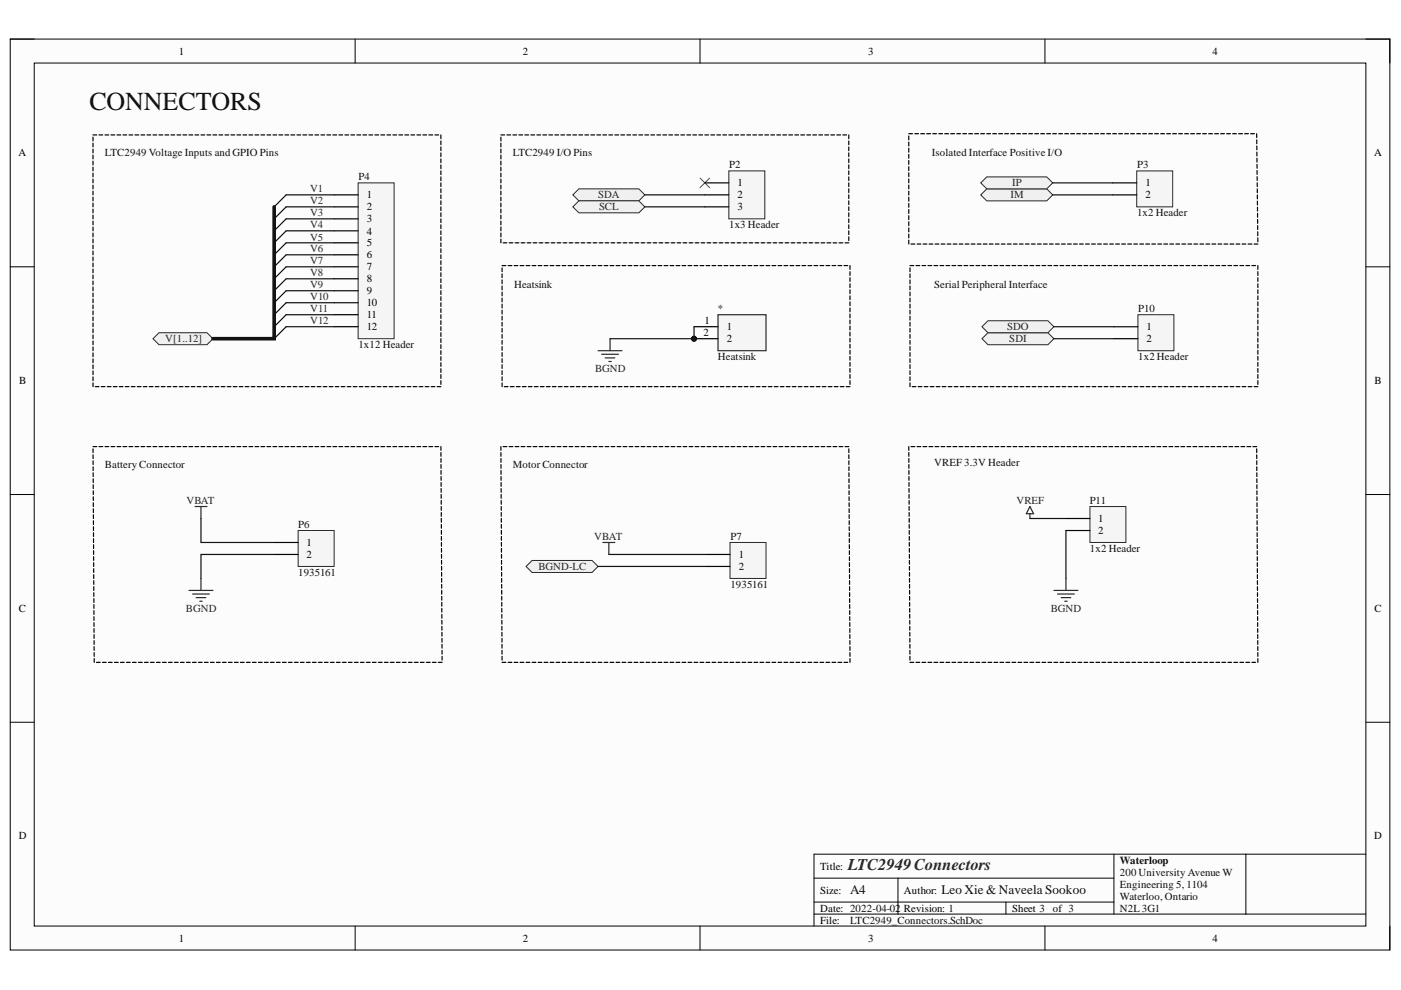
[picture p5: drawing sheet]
<svg xmlns="http://www.w3.org/2000/svg" width="297mm" height="210mm" viewBox="0 0 297 210" stroke-linecap="round" stroke-linejoin="round" font-family="sans-serif">
<defs><g id="words">
<text font-size="5.5" fill="#0e0e0e" x="19" y="23.3">CONNECTORS</text>
<text font-size="3.5" fill="#262626" x="179.7" y="184.4">LTC2949 Connectors</text>
<g font-size="2.8" fill="#0e0e0e">
<text x="180.2" y="189.7">A4</text>
<text x="199.6" y="189.7">Leo Xie &amp; Naveela Sookoo</text>
</g>
<g font-size="2.3">
<text x="37.9" y="11.6">1</text>
<text x="110.8" y="11.6">2</text>
<text x="184" y="11.6">3</text>
<text x="257.1" y="11.6">4</text>
<text x="3.9" y="33.2">A</text>
<text x="291.3" y="33.2">A</text>
<text x="156.4" y="39.5">1</text>
<text x="242.8" y="39.5">1</text>
<text x="77.8" y="42">1</text>
<text x="77.8" y="44.6">2</text>
<text x="77.8" y="47.1">3</text>
<text x="156.4" y="42">2</text>
<text x="156.4" y="44.6">3</text>
<text x="242.8" y="42">2</text>
<text x="77.8" y="49.7">4</text>
<text x="77.8" y="52.3">5</text>
<text x="77.8" y="54.8">6</text>
<text x="77.8" y="57.3">7</text>
<text x="77.8" y="59.9">8</text>
<text x="77.8" y="62.4">9</text>
<text x="77.8" y="64.9">10</text>
<text x="77.8" y="67.5">11</text>
<text x="77.8" y="70">12</text>
<text x="149.2" y="71.3">2</text>
<text x="149.3" y="68.7">1</text>
<text x="154.1" y="70">1</text>
<text x="243.1" y="70">1</text>
<text x="154.1" y="72.6">2</text>
<text x="243.1" y="72.6">2</text>
<text x="4.1" y="81.4">B</text>
<text x="291.4" y="81.4">B</text>
<text x="232.9" y="110.7">1</text>
<text x="232.9" y="113.2">2</text>
<text x="65" y="115.8">1</text>
<text x="65" y="118.3">2</text>
<text x="156.6" y="118.3">1</text>
<text x="156.6" y="120.8">2</text>
<text x="4" y="129.7">C</text>
<text x="291.4" y="129.7">C</text>
<text x="4" y="178">D</text>
<text x="291.3" y="178">D</text>
<text x="173.9" y="184.4">Title:</text>
<text x="173.9" y="189.5">Size:</text>
<text x="191.7" y="189.5">Author:</text>
<text x="173.9" y="193.3">Date: 2022-04-02</text>
<text x="173.9" y="195.8">File:</text>
<text x="191.7" y="193.3">Revision: 1</text>
<text x="214.6" y="193.3">Sheet 3</text>
<text x="223.2" y="193.3">of 3</text>
<text x="37.9" y="199.6">1</text>
<text x="110.8" y="199.6">2</text>
<text x="184" y="199.6">3</text>
<text x="257.1" y="199.6">4</text>
</g>
<g font-size="2.3" fill="#0e0e0e">
<text x="22.3" y="33.2">LTC2949 Voltage Inputs and GPIO Pins</text>
<text x="108.7" y="33.2">LTC2949 I/O Pins</text>
<text x="154.6" y="35.7">P2</text>
<text x="197.6" y="33.2">Isolated Interface Positive I/O</text>
<text x="241.1" y="35.7">P3</text>
<text x="76" y="38.2">P4</text>
<text x="241.1" y="45.8">1x2 Header</text>
<text x="154.6" y="48.4">1x3 Header</text>
<text x="109" y="61.1">Heatsink</text>
<text x="198.1" y="61.1">Serial Peripheral Interface</text>
<text x="152.2" y="66.2">*</text>
<text x="241.3" y="66.2">P10</text>
<text x="76" y="73.8">1x12 Header</text>
<text x="152.2" y="76.4">Heatsink</text>
<text x="241.3" y="76.4">1x2 Header</text>
<text x="22.3" y="99.3">Battery Connector</text>
<text x="108.7" y="99.3">Motor Connector</text>
<text x="198.1" y="98.8">VREF 3.3V Header</text>
<text x="231.1" y="106.9">P11</text>
<text x="63.2" y="112">P6</text>
<text x="154.8" y="114.5">P7</text>
<text x="231.1" y="117">1x2 Header</text>
<text x="63.2" y="122.1">1935161</text>
<text x="154.8" y="124.6">1935161</text>
<text x="237.4" y="183.1">Waterloop</text>
<text x="237.4" y="185.7">200 University Avenue W</text>
<text x="237.4" y="188.2">Engineering 5, 1104</text>
<text x="237.4" y="190.8">Waterloo, Ontario</text>
<text x="180.2" y="195.8">LTC2949_Connectors.SchDoc</text>
<text x="237.4" y="193.3">N2L3G1</text>
</g>
<g font-size="2.3" fill="#262626">
<text x="65.7" y="40.8">V1</text>
<text x="214.6" y="39.5">IP</text>
<text x="65.7" y="43.3">V2</text>
<text x="65.7" y="45.8">V3</text>
<text x="126.8" y="42">SDA</text>
<text x="127" y="44.6">SCL</text>
<text x="214.2" y="42">IM</text>
<text x="65.7" y="48.4">V4</text>
<text x="65.7" y="51">V5</text>
<text x="65.7" y="53.5">V6</text>
<text x="65.7" y="56.1">V7</text>
<text x="65.7" y="58.6">V8</text>
<text x="65.7" y="61.1">V9</text>
<text x="65.7" y="63.7">V10</text>
<text x="65.7" y="66.2">V11</text>
<text x="65.7" y="68.7">V12</text>
<text x="213.6" y="70">SDO</text>
<text x="35" y="72.6">V[1..12]</text>
<text x="214" y="72.6">SDI</text>
<text x="126.2" y="78.9">BGND</text>
<text x="39.5" y="106.9">VBAT</text>
<text x="215.5" y="106.9">VREF</text>
<text x="126" y="114.5">VBAT</text>
<text x="114.1" y="120.8">BGND-LC</text>
<text x="39.4" y="129.7">BGND</text>
<text x="222.8" y="129.7">BGND</text>
</g>
</g></defs>
<path d="M2.2 8.3h292.5v193.1h-292.5z" fill-rule="evenodd" fill="#fcfcfc"/>
<path d="M2.2 8.3h292.5v193.1h-292.5z" fill="none" stroke="#000" stroke-width=".21"/>
<path d="M7.3 13.4h282.3v182.9h-282.3z" fill-rule="evenodd" fill="#fcfcfc"/>
<g fill="none" stroke="#000" stroke-width=".21">
<path d="M2.2 8.3h5.1M7.3 13.4h282.3v182.9h-282.3zM75.3 8.3v5.1M148.4 8.3v5.1M221.5 8.3v5.1M289.6 8.3h5.1v5.1M2.2 56.6h5.1M289.6 56.6h5.1M2.2 104.9h5.1M289.6 104.9h5.1M2.2 153.1h5.1M289.6 153.1h5.1"/>
<path d="M75.3 196.3v5.1M148.4 196.3v5.1M172.6 186.2h63.6M172.6 193.8h117M172.6 191.3h63.6M190.4 186.2v7.6M213.3 191.3v2.5M221.5 196.3v5.1M236.2 181.1v12.7M264.2 181.1v12.7M289.6 181.1h-117v15.2M294.7 196.3v5.1"/>
</g>
<g fill="none" stroke="#000" stroke-width=".25">
<path d="M19.7 28.6h.8M19.7 29.1v.8M19.7 30.4v.7M19.7 31.6v.8M19.7 32.9v.8M19.7 34.2v.8M19.7 35.4v.8M19.7 36.7v.8M19.7 38v.8M19.7 39.3v.7M21 28.6h.8M22.3 28.6h.8"/>
<path d="M23.5 28.6h.8M24.8 28.6h.8M26.1 28.6h.8M27.4 28.6h.7M28.6 28.6h.8M29.9 28.6h.8M31.2 28.6h.8M32.4 28.6h.8M33.7 28.6h.8M35 28.6h.8M36.3 28.6h.7M37.5 28.6h.8"/>
<path d="M38.8 28.6h.8M40.1 28.6h.8M41.3 28.6h.8M42.6 28.6h.8M43.9 28.6h.8M45.2 28.6h.8M46.4 28.6h.8M47.7 28.6h.8M49 28.6h.8M50.2 28.6h.8M51.5 28.6h.8M52.8 28.6h.8"/>
<path d="M54.1 28.6h.8M55.3 28.6h.8M56.6 28.6h.8M57.9 28.6h.8M59.1 28.6h.8M60.4 28.6h.8M61.7 28.6h.8M63 28.6h.8M64.2 28.6h.8M65.5 28.6h.8M66.8 28.6h.8M68 28.6h.8"/>
<path d="M69.3 28.6h.8M70.6 28.6h.8M71.9 28.6h.8M73.1 28.6h.8M74.4 28.6h.8M75.7 28.6h.8M76.9 28.6h.8M78.2 28.6h.8M79.5 28.6h.8M80.8 28.6h.8M82 28.6h.8M83.3 28.6h.8"/>
<path d="M84.6 28.6h.8M85.8 28.6h.8M87.1 28.6h.8M88.4 28.6h.8M89.7 28.6h.8M90.9 28.6h.8M92.2 28.6h.8M93.5 28.6v.8M93.5 29.9v.8M93.5 31.1v.8M93.5 32.4v.8M93.5 33.7v.8"/>
<path d="M93.5 35v.8M93.5 36.2v.8M93.5 37.5v.8M93.5 38.8v.8M19.7 40.5v.8M19.7 41.8v.8M19.7 43.1v.8M19.7 44.3v.8M19.7 45.6v.8M19.7 46.9v.8M19.7 48.1v.8M19.7 49.4v.8"/>
<path d="M19.7 50.7v.8M19.7 52v.8M19.7 53.2v.8M19.7 54.5v.8M19.7 55.8v.8M19.7 57v.8M19.7 58.3v.8M19.7 59.6v.8M93.5 40v.8M93.5 41.3v.8M93.5 42.6v.8M93.5 43.9v.8"/>
<path d="M93.5 45.1v.8M93.5 46.4v.8M93.5 47.7v.8M93.5 48.9v.8M93.5 50.2v.8M93.5 51.5v.8M93.5 52.8v.7M93.5 54v.8M93.5 55.3v.8M93.5 56.6v.8M93.5 57.8v.8M93.5 59.1v.8"/>
<path d="M19.7 60.9v.7M19.7 62.1v.8M19.7 63.4v.8M19.7 64.7v.8M19.7 65.9v.8M19.7 67.2v.8M19.7 68.5v.8M19.7 69.7v.8M19.7 71v.8M19.7 72.3v.8M19.7 73.6v.8M19.7 74.8v.8"/>
<path d="M19.7 76.1v.8M19.7 77.4v.8M19.7 78.6v.8M19.7 79.9v.8M93.5 60.4v.8M93.5 61.6v.8M93.5 62.9v.8M93.5 64.2v.8M93.5 65.5v.8M93.5 66.7v.8M93.5 68v.8M93.5 69.3v.8"/>
<path d="M93.5 70.5v.8M93.5 71.8v.8M93.5 73.1v.8M93.5 74.4v.7M93.5 75.6v.8M93.5 76.9v.8M93.5 78.2v.8M93.5 79.4v.8M19.7 81.2v.8M20.2 82h.8M21.5 82h.8M22.7 82h.8"/>
<path d="M24 82h.8M25.3 82h.8M26.6 82h.8M27.8 82h.8M29.1 82h.8M30.4 82h.8M31.6 82h.8M32.9 82h.8M34.2 82h.8M35.5 82h.8M36.7 82h.8M38 82h.8"/>
<path d="M39.3 82h.8M40.5 82h.8M41.8 82h.8M43.1 82h.8M44.4 82h.8M45.6 82h.8M46.9 82h.8M48.2 82h.8M49.4 82h.8M50.7 82h.8M52 82h.8M53.3 82h.8"/>
<path d="M54.5 82h.8M55.8 82h.8M57.1 82h.8M58.3 82h.8M59.6 82h.8M60.9 82h.8M62.2 82h.8M63.4 82h.8M64.7 82h.8M66 82h.8M67.2 82h.8M68.5 82h.8"/>
<path d="M69.8 82h.8M71.1 82h.8M72.3 82h.8M73.6 82h.8M74.9 82h.8M76.2 82h.7M77.4 82h.8M78.7 82h.8M80 82h.8M81.2 82h.8M82.5 82h.8M83.8 82h.8"/>
<path d="M85.1 82h.7M86.3 82h.8M87.6 82h.8M88.9 82h.8M90.1 82h.8M91.4 82h.8M92.7 82h.8M93.5 80.7v.8"/>
</g>
<path d="M32.4 71.8l1.3-1.3h10.2l1.3 1.3-1.3 1.3h-10.2z" fill-rule="evenodd" fill="#f0f0f0"/>
<path d="M32.4 71.8l1.3-1.3h10.2l1.3 1.3-1.3 1.3h-10.2z" fill="none" stroke="#262626" stroke-width=".21"/>
<path d="M121.5 41.3l1.2-1.3h12.7l1.3 1.3-1.3 1.3h-12.7z" fill-rule="evenodd" fill="#f0f0f0"/>
<path d="M121.5 41.3l1.2-1.3h12.7l1.3 1.3-1.3 1.3h-12.7z" fill="none" stroke="#262626" stroke-width=".21"/>
<path d="M121.5 43.9l1.2-1.3h12.7l1.3 1.3-1.3 1.2h-12.7z" fill-rule="evenodd" fill="#f0f0f0"/>
<path d="M121.5 43.9l1.2-1.3h12.7l1.3 1.3-1.3 1.2h-12.7z" fill="none" stroke="#262626" stroke-width=".21"/>
<g fill="none" stroke="#000" stroke-width=".25">
<path d="M106.2 28.6h.8M106.2 29.1v.8M106.2 30.4v.7M106.2 31.6v.8M106.2 32.9v.8M106.2 34.2v.8M106.2 35.4v.8M106.2 36.7v.8M106.2 38v.8M106.2 39.3v.7M107.5 28.6h.8M108.7 28.6h.8"/>
<path d="M110 28.6h.8M111.3 28.6h.8M112.6 28.6h.8M113.8 28.6h.8M115.1 28.6h.8M116.4 28.6h.8M117.6 28.6h.8M118.9 28.6h.8M120.2 28.6h.8M121.5 28.6h.8M122.7 28.6h.8M124 28.6h.8"/>
<path d="M125.3 28.6h.8M126.5 28.6h.8M127.8 28.6h.8M129.1 28.6h.8M130.4 28.6h.8M131.6 28.6h.8M132.9 28.6h.8M134.2 28.6h.8M135.4 28.6h.8M136.7 28.6h.8M138 28.6h.8M139.3 28.6h.8"/>
<path d="M140.5 28.6h.8M141.8 28.6h.8M143.1 28.6h.8M144.4 28.6h.7M145.6 28.6h.8M146.9 28.6h.8M148.2 28.6h.8M149.4 28.6h.8M150.7 28.6h.8M152 28.6h.8M153.3 28.6h.7M154.5 28.6h.8"/>
<path d="M155.8 28.6h.8M157.1 28.6h.8M158.3 28.6h.8M159.6 28.6h.8M160.9 28.6h.8M162.2 28.6h.8M163.4 28.6h.8M164.7 28.6h.8M166 28.6h.8M167.2 28.6h.8M168.5 28.6h.8M169.8 28.6h.8"/>
<path d="M171.1 28.6h.8M172.3 28.6h.8M173.6 28.6h.8M174.9 28.6h.8M176.2 28.6h.7M177.4 28.6h.8M178.7 28.6h.8M180 28.6v.8M180 29.9v.8M180 31.2v.7M180 32.4v.8M180 33.7v.8"/>
<path d="M180 35v.8M180 36.2v.8M180 37.5v.8M180 38.8v.8M106.2 40.5v.8M106.2 41.8v.8M106.2 43.1v.8M106.2 44.3v.8M106.2 45.6v.8M106.2 46.9v.8M106.2 48.1v.8M106.2 49.4v.8"/>
<path d="M106.2 50.7v.8M106.7 51.5h.8M107.9 51.5h.8M109.2 51.5h.8M110.5 51.5h.8M111.8 51.5h.8M113 51.5h.8M114.3 51.5h.8M115.6 51.5h.8M116.9 51.5h.7M118.1 51.5h.8M119.4 51.5h.8"/>
<path d="M120.7 51.5h.8M121.9 51.5h.8M123.2 51.5h.8M124.5 51.5h.8M125.8 51.5h.7M127 51.5h.8M128.3 51.5h.8M129.6 51.5h.8M130.8 51.5h.8M132.1 51.5h.8M133.4 51.5h.8M134.7 51.5h.7"/>
<path d="M135.9 51.5h.8M137.2 51.5h.8M138.5 51.5h.8M139.7 51.5h.8M141 51.5h.8M142.3 51.5h.8M143.6 51.5h.8M144.8 51.5h.8M146.1 51.5h.8M147.4 51.5h.8M148.6 51.5h.8M149.9 51.5h.8"/>
<path d="M151.2 51.5h.8M152.5 51.5h.8M153.7 51.5h.8M155 51.5h.8M156.3 51.5h.8M157.5 51.5h.8M158.8 51.5h.8M160.1 51.5h.8M161.4 51.5h.8M162.6 51.5h.8M163.9 51.5h.8M165.2 51.5h.8"/>
<path d="M166.4 51.5h.8M167.7 51.5h.8M169 51.5h.8M170.3 51.5h.8M171.5 51.5h.8M172.8 51.5h.8M174.1 51.5h.8M175.3 51.5h.9M176.6 51.5h.8M177.9 51.5h.8M179.2 51.5h.8M180 40v.8"/>
<path d="M180 41.3v.8M180 42.6v.8M180 43.9v.8M180 45.1v.8M180 46.4v.8M180 47.7v.8M180 48.9v.8M180 50.2v.8M19.7 94.7h.8M19.7 95.2v.8M19.7 96.4v.8M19.7 97.7v.8"/>
<path d="M19.7 99v.8M21 94.7h.8M22.3 94.7h.8M23.5 94.7h.8M24.8 94.7h.8M26.1 94.7h.8M27.4 94.7h.7M28.6 94.7h.8M29.9 94.7h.8M31.2 94.7h.8M32.4 94.7h.8M33.7 94.7h.8"/>
<path d="M35 94.7h.8M36.3 94.7h.7M37.5 94.7h.8M38.8 94.7h.8M40.1 94.7h.8M41.3 94.7h.8M42.6 94.7h.8M43.9 94.7h.8M45.2 94.7h.8M46.4 94.7h.8M47.7 94.7h.8M49 94.7h.8"/>
<path d="M50.2 94.7h.8M51.5 94.7h.8M52.8 94.7h.8M54.1 94.7h.8M55.3 94.7h.8M56.6 94.7h.8M57.9 94.7h.8M59.1 94.7h.8M60.4 94.7h.8M61.7 94.7h.8M63 94.7h.8M64.2 94.7h.8"/>
<path d="M65.5 94.7h.8M66.8 94.7h.8M68 94.7h.8M69.3 94.7h.8M70.6 94.7h.8M71.9 94.7h.8M73.1 94.7h.8M74.4 94.7h.8M75.7 94.7h.8M76.9 94.7h.8M78.2 94.7h.8M79.5 94.7h.8"/>
<path d="M80.8 94.7h.8M82 94.7h.8M83.3 94.7h.8M84.6 94.7h.8M85.8 94.7h.8M87.1 94.7h.8M88.4 94.7h.8M89.7 94.7h.8M90.9 94.7h.8M92.2 94.7h.8M93.5 94.7v.8M93.5 96v.7"/>
<path d="M93.5 97.2v.8M93.5 98.5v.8M93.5 99.8v.8M106.2 94.7v.8M106.2 96v.7M106.2 97.2v.8M106.2 98.5v.8M106.2 99.8v.8M106.7 94.7h.8M107.9 94.7h.8M109.2 94.7h.8M110.5 94.7h.8"/>
<path d="M111.8 94.7h.8M113 94.7h.8M114.3 94.7h.8M115.6 94.7h.8M116.9 94.7h.7M118.1 94.7h.8M119.4 94.7h.8M120.7 94.7h.8M121.9 94.7h.8M123.2 94.7h.8M124.5 94.7h.8M125.8 94.7h.7"/>
<path d="M127 94.7h.8M128.3 94.7h.8M129.6 94.7h.8M130.8 94.7h.8M132.1 94.7h.8M133.4 94.7h.8M134.7 94.7h.7M135.9 94.7h.8M137.2 94.7h.8M138.5 94.7h.8M139.7 94.7h.8M141 94.7h.8"/>
<path d="M142.3 94.7h.8M143.6 94.7h.8M144.8 94.7h.8M146.1 94.7h.8M147.4 94.7h.8M148.6 94.7h.8M149.9 94.7h.8M151.2 94.7h.8M152.5 94.7h.8M153.7 94.7h.8M155 94.7h.8M156.3 94.7h.8"/>
<path d="M157.5 94.7h.8M158.8 94.7h.8M160.1 94.7h.8M161.4 94.7h.8M162.6 94.7h.8M163.9 94.7h.8M165.2 94.7h.8M166.4 94.7h.8M167.7 94.7h.8M169 94.7h.8M170.3 94.7h.8M171.5 94.7h.8"/>
<path d="M172.8 94.7h.8M174.1 94.7h.8M175.3 94.7h.9M176.6 94.7h.8M177.9 94.7h.8M179.2 94.7h.8M180 95.2v.8M180 96.4v.8M180 97.7v.8M180 99v.8M19.8 100.2v.8M19.8 101.5v.8"/>
<path d="M19.8 102.8v.8M19.8 104.1v.8M19.8 105.3v.8M19.8 106.6v.8M19.8 107.9v.8M19.8 109.1v.8M19.8 110.4v.8M19.8 111.7v.8M19.8 113v.7M19.8 114.2v.8M19.8 115.5v.8M19.8 116.8v.8"/>
<path d="M19.8 118l.1 .8M19.9 119.3v.8M93.5 101v.8M93.5 102.3v.8M93.5 103.6v.8M93.5 104.9v.7M93.5 106.1v.8M93.6 107.4v.8M93.6 108.7v.8M93.6 109.9v.8M93.6 111.2v.8M93.6 112.5v.8"/>
<path d="M93.6 113.7v.8M93.6 115v.8M93.6 116.3v.8M93.6 117.6v.8M93.6 118.8v.8M106.2 101v.8M106.2 102.3v.8M106.2 103.6l.1 .8M106.3 104.9v.7M106.3 106.1v.8M106.3 107.4v.8M106.3 108.7v.8"/>
<path d="M106.3 109.9v.8M106.3 111.2v.8M106.3 112.5v.8M106.3 113.7v.8M106.3 115v.8M106.3 116.3v.8M106.3 117.6v.8M106.3 118.8v.8M180 100.3v.7M180 101.5v.8M180 102.8v.8M180 104.1v.8"/>
<path d="M180 105.3v.8M180 106.6v.8M180 107.9v.8M180 109.1v.8M180.1 111.7v.8M180.1 110.4v.8M180.1 113v.7M180.1 115.5v.8M180.1 114.2v.8M180.1 116.8v.8M180.1 118v.8M180.1 119.3v.8"/>
<path d="M19.9 120.6v.8M19.9 121.9v.7M19.9 123.1v.8M19.9 124.4v.8M19.9 125.7v.8M19.9 126.9v.8M19.9 128.2v.8M19.9 129.5v.8M19.9 130.7v.8M19.9 132v.8M19.9 133.3v.8M19.9 134.6v.8"/>
<path d="M19.9 135.8l.1 .8M20 137.1v.8M20 138.4v.8M20 139.6v.8M93.6 120.1v.8M93.6 121.4v.8M93.6 122.6v.8M93.6 123.9v.8M93.6 125.2l.1 .8M93.7 126.5v.8M93.7 127.7v.8M93.7 129v.8"/>
<path d="M93.7 130.3v.8M93.7 131.5v.8M93.7 132.8v.8M93.7 134.1v.8M93.7 135.4v.7M93.7 136.6v.8M93.7 137.9v.8M93.7 139.2v.8M106.3 120.1v.8M106.3 121.4l.1 .8M106.4 122.6v.8M106.4 123.9v.8"/>
<path d="M106.4 125.2v.8M106.4 126.5v.8M106.4 127.7v.8M106.4 129v.8M106.4 130.3v.8M106.4 131.5v.8M106.4 132.8v.8M106.4 134.1v.8M106.4 135.4v.7M106.4 136.6v.8M106.4 137.9v.8M106.4 139.2v.8"/>
<path d="M180.1 120.6v.8M180.1 123.1v.8M180.1 121.9v.7M180.1 124.4v.8M180.1 125.7v.8M180.1 126.9v.8M180.1 128.2v.8M180.2 129.5v.8M180.2 130.7v.8M180.2 132v.8M180.2 134.6v.8M180.2 133.3v.8"/>
<path d="M180.2 135.8v.8M180.2 137.1v.8M180.2 138.4v.8M180.2 139.6v.8M20.5 140.4h.7M21.7 140.4h.8M23 140.4h.8M24.3 140.4h.8M25.5 140.4h.8M26.8 140.4h.8M28.1 140.4h.8M29.4 140.4h.7"/>
<path d="M30.6 140.4h.8M31.9 140.4h.8M33.2 140.4h.8M34.4 140.4h.8M35.7 140.4h.8M37 140.4h.8M38.3 140.4h.8M39.5 140.4h.8M40.8 140.4h.8M42.1 140.4h.8M43.3 140.4h.8M44.6 140.4h.8"/>
<path d="M45.9 140.4h.8M47.2 140.4h.8M48.4 140.4h.8M49.7 140.4h.8M51 140.4h.8M52.2 140.4h.8M53.5 140.4h.8M54.8 140.4h.8M56.1 140.4h.8M57.3 140.4h.8M58.6 140.4h.8M59.9 140.4h.8"/>
<path d="M61.1 140.4h.8M62.4 140.4h.8M63.7 140.4h.8M65 140.4h.8M66.2 140.4h.8M67.5 140.4h.8M68.8 140.4h.8M70 140.4h.8M71.3 140.4h.8M72.6 140.4h.8M73.9 140.4h.8M75.1 140.4h.8"/>
<path d="M76.4 140.4h.8M77.7 140.4h.8M79 140.4h.7M80.2 140.4h.8M81.5 140.4h.8M82.8 140.4h.8M84 140.4h.8M85.3 140.4h.8M86.6 140.4h.8M87.9 140.4h.7M89.1 140.4h.8M90.4 140.4h.8"/>
<path d="M91.7 140.4h.8M92.9 140.4h.8M106.5 140.4h.7M107.7 140.4h.8M109 140.4h.8M110.3 140.4h.8M111.5 140.4h.8M112.8 140.4h.8M114.1 140.4h.8M115.4 140.4h.8M116.6 140.4h.8M117.9 140.4h.8"/>
<path d="M119.2 140.4h.8M120.4 140.4h.8M121.7 140.4h.8M123 140.4h.8M124.3 140.4h.8M125.5 140.4h.8M126.8 140.4h.8M128.1 140.4h.8M129.3 140.4h.8M130.6 140.4h.8M131.9 140.4h.8M133.2 140.4h.8"/>
<path d="M134.4 140.4h.8M135.7 140.4h.8M137 140.4h.8M138.2 140.4h.8M139.5 140.4h.8M140.8 140.4h.8M142.1 140.4h.8M143.3 140.4h.8M144.6 140.4h.8M145.9 140.4h.8M147.1 140.4h.8M148.4 140.4h.8"/>
<path d="M149.7 140.4h.8M151 140.4h.8M152.2 140.4h.8M153.5 140.4h.8M154.8 140.4h.8M156 140.4h.8M157.3 140.4h.8M158.6 140.4h.8M159.9 140.4h.8M161.1 140.4h.8M162.4 140.4h.8M163.7 140.4h.8"/>
<path d="M165 140.4h.7M166.2 140.4h.8M167.5 140.4h.8M168.8 140.4h.8M170 140.4h.8M171.3 140.4h.8M172.6 140.4h.8M173.9 140.4h.7M175.1 140.4h.8M176.4 140.4h.8M177.7 140.4h.8M178.9 140.4h.8"/>
</g>
<path d="M41.3 107.4h2.6M42.6 107.4v2.5M127.8 115h2.6M129.1 115v2.6M40.1 125.2h5.1M40.8 125.9h3.6M41.6 126.7h2M42.4 127.5h.5M42.6 122.6v2.6" fill="none" stroke="#262626" stroke-width=".25"/>
<path d="M111.5 120.1l1.3-1.3h12.7l1.3 1.3-1.3 1.3h-12.7z" fill-rule="evenodd" fill="#f0f0f0"/>
<path d="M111.5 120.1l1.3-1.3h12.7l1.3 1.3-1.3 1.3h-12.7z" fill="none" stroke="#262626" stroke-width=".21"/>
<path d="M148.4 37.8l2.1 2M150.5 37.8l-2.1 2" fill="none" stroke="#4c4c4c" stroke-width=".21"/>
<g fill="none" stroke="#000" stroke-width=".25">
<path d="M192.7 28.4h.8M192.7 28.8v.9M192.7 30.1v.9M192.7 31.4v.9M192.7 32.7v.9M192.7 34v.9M192.7 35.3v.9M192.7 36.6v.9M192.7 37.9v.9M192.7 39.2v.8M194 28.4h.7M195.2 28.4h.8"/>
<path d="M196.5 28.4h.8M197.8 28.4h.8M199 28.4h.8M200.3 28.4h.8M201.6 28.4h.8M202.9 28.4h.8M204.1 28.4h.8M205.4 28.4h.8M206.7 28.4h.8M207.9 28.4h.8M209.2 28.4h.8M210.5 28.4h.8"/>
<path d="M211.8 28.4h.7M213 28.4h.8M214.3 28.4h.8M215.6 28.4h.8M216.8 28.4h.8M218.1 28.4h.8M219.4 28.4h.8M220.7 28.4h.8M221.9 28.4h.8M223.2 28.4h.8M224.5 28.4h.8M225.7 28.4h.8"/>
<path d="M227 28.4h.8M228.3 28.4h.8M229.6 28.4h.8M230.8 28.4h.8M232.1 28.4h.8M233.4 28.4h.8M234.6 28.4h.8M235.9 28.4h.8M237.2 28.4h.8M238.5 28.4h.8M239.7 28.4h.8M241 28.4h.8"/>
<path d="M242.3 28.4h.8M243.5 28.4h.8M244.8 28.4h.8M246.1 28.4h.8M247.4 28.4h.8M248.6 28.4h.8M249.9 28.4h.8M251.2 28.4h.8M252.5 28.4h.7M253.7 28.4h.8M255 28.4h.8M256.3 28.4h.8"/>
<path d="M257.5 28.4h.8M258.8 28.4h.8M260.1 28.4h.8M261.3 28.4h.8M262.6 28.4h.8M263.9 28.4h.8M265.2 28.4h.8M266.4 28.4v.8M266.5 29.7v.8M266.5 31v.8M266.5 32.3v.8M266.5 33.6v.8"/>
<path d="M266.5 34.9v.8M266.5 36.2v.8M266.5 37.5v.8M266.6 38.8v.8M192.7 40.5v.8M192.7 41.8v.8M192.7 43.1v.8M192.7 44.4v.8M192.7 45.7v.8M192.7 47v.8M192.7 48.3v.8M192.7 49.6v.8"/>
<path d="M192.7 50.9v.8M193.2 51.7h.8M194.4 51.7h.8M195.7 51.7h.8M197 51.7h.8M198.3 51.7h.8M199.5 51.7h.8M200.8 51.7h.8M202.1 51.7h.8M203.4 51.7h.8M204.6 51.7h.8M205.9 51.7h.8"/>
<path d="M207.2 51.7h.8M208.5 51.7h.8M209.7 51.7h.8M211 51.7h.8M212.3 51.7h.8M213.6 51.7h.8M214.9 51.7h.7M216.1 51.7h.8M217.4 51.7h.8M218.7 51.7h.8M220 51.7h.8M221.2 51.7h.8"/>
<path d="M222.5 51.7h.8M223.8 51.7h.8M225.1 51.7h.8M226.3 51.7h.8M227.6 51.7h.8M228.9 51.7h.8M230.2 51.7h.8M231.4 51.7h.8M232.7 51.7h.8M234 51.7h.8M235.3 51.7h.8M236.5 51.7h.8"/>
<path d="M237.8 51.7h.8M239.1 51.7h.8M240.4 51.7h.8M241.7 51.7h.7M242.9 51.7h.8M244.2 51.7h.8M245.5 51.7h.8M246.8 51.7h.8M248 51.7h.8M249.3 51.7h.8M250.6 51.7h.8M251.9 51.7h.8"/>
<path d="M253.1 51.7h.8M254.4 51.7h.8M255.7 51.7h.8M257 51.7h.8M258.2 51.7h.8M259.5 51.7h.8M260.8 51.7h.8M262.1 51.7h.8M263.3 51.7h.8M264.6 51.7h.8M265.9 51.7h.8M266.6 40v.9"/>
<path d="M266.6 41.3v.9M266.6 42.6v.9M266.6 43.9v.9M266.6 45.2v.9M266.6 46.5v.9M266.6 47.8l.1 .9M266.7 49.1v.9M266.7 50.4v.9"/>
</g>
<path d="M241 36.2h7.6v7.7h-7.6z" fill-rule="evenodd" fill="#f5f5f5"/>
<path d="M241 36.2h7.6v7.7h-7.6z" fill="none" stroke="#262626" stroke-width=".21"/>
<path d="M235.9 38.8h5.1M235.9 41.3h5.1" fill="none" stroke="#000" stroke-width=".25"/>
<path d="M207.9 41.3l1.3-1.3h12.7l1.3 1.3-1.3 1.3h-12.7z" fill-rule="evenodd" fill="#f0f0f0"/>
<path d="M207.9 41.3l1.3-1.3h12.7l1.3 1.3-1.3 1.3h-12.7z" fill="none" stroke="#262626" stroke-width=".21"/>
<path d="M207.9 38.8l1.3-1.3h12.7l1.3 1.3-1.3 1.2h-12.7z" fill-rule="evenodd" fill="#f0f0f0"/>
<path d="M207.9 38.8l1.3-1.3h12.7l1.3 1.3-1.3 1.2h-12.7z" fill="none" stroke="#262626" stroke-width=".21"/>
<path d="M154.5 36.2h7.7v10.2h-7.7z" fill-rule="evenodd" fill="#f5f5f5"/>
<path d="M154.5 36.2h7.7v10.2h-7.7z" fill="none" stroke="#262626" stroke-width=".21"/>
<path d="M149.4 38.8h5.1M149.4 41.3h5.1M149.4 43.9h5.1" fill="none" stroke="#000" stroke-width=".25"/>
<path d="M63.2 112.5h7.6v7.6h-7.6z" fill-rule="evenodd" fill="#f5f5f5"/>
<path d="M63.2 112.5h7.6v7.6h-7.6z" fill="none" stroke="#262626" stroke-width=".21"/>
<path d="M58.1 115h5.1M58.1 117.6h5.1" fill="none" stroke="#000" stroke-width=".25"/>
<path d="M154.8 115h7.6v7.6h-7.6z" fill-rule="evenodd" fill="#f5f5f5"/>
<path d="M154.8 115h7.6v7.6h-7.6z" fill="none" stroke="#262626" stroke-width=".21"/>
<g fill="none" stroke="#000" stroke-width=".25">
<path d="M192.9 56.3h.8M192.9 56.8v.8M192.9 58.1v.8M192.9 59.4v.8M194.2 56.3h.8M195.5 56.3h.8M196.7 56.3h.8M198 56.3h.8M199.3 56.3h.8M200.6 56.3h.8M201.8 56.3h.8M203.1 56.3h.8"/>
<path d="M204.4 56.3h.8M205.6 56.3h.8M206.9 56.3h.8M208.2 56.3h.8M209.5 56.3h.8M210.7 56.3h.8M212 56.3h.8M213.3 56.3h.8M214.6 56.3h.7M215.8 56.3h.8M217.1 56.3h.8M218.4 56.3h.8"/>
<path d="M219.6 56.3h.8M220.9 56.3h.8M222.2 56.3h.8M223.5 56.3h.7M224.7 56.3h.8M226 56.3h.8M227.3 56.3h.8M228.5 56.3h.8M229.8 56.3h.8M231.1 56.3h.8M232.4 56.3h.8M233.6 56.3h.8"/>
<path d="M234.9 56.3h.8M236.2 56.3h.8M237.4 56.3h.8M238.7 56.3h.8M240 56.3h.8M241.3 56.3h.8M242.5 56.3h.8M243.8 56.3h.8M245.1 56.3h.8M246.4 56.3h.7M247.6 56.3h.8M248.9 56.3h.8"/>
<path d="M250.2 56.3h.8M251.4 56.3h.8M252.7 56.3h.8M254 56.3h.8M255.2 56.3h.8M256.5 56.3h.8M257.8 56.3h.8M259.1 56.3h.8M260.3 56.3h.8M261.6 56.3h.8M262.9 56.3h.8M264.2 56.3h.7"/>
<path d="M265.4 56.3h.8M266.7 56.3v.8M266.7 57.6v.8M266.7 58.9v.8M192.9 60.6v.8M192.9 61.9v.8M192.9 63.2v.8M192.9 64.5v.8M192.9 65.8v.8M192.9 67.1v.8M192.9 68.3v.8M192.9 69.6v.8"/>
<path d="M192.9 70.9v.8M192.9 72.2v.8M192.9 73.5v.8M192.9 74.8v.8M192.9 76.1v.7M192.9 77.3v.8M192.9 78.6v.8M192.9 79.9v.8M266.7 60.2v.8M266.7 61.4v.8M266.7 62.7v.8M266.7 64v.8"/>
<path d="M266.7 65.3v.8M266.7 66.6v.8M266.7 67.9v.8M266.7 69.1v.9M266.7 70.4v.8M266.7 71.7v.8M266.7 73v.8M266.7 74.3v.8M266.7 75.6v.8M266.7 76.8v.8M266.7 78.1v.8M266.7 79.4v.8"/>
<path d="M192.9 81.2v.8M193.4 82h.8M194.7 82h.8M196 82h.7M197.2 82h.8M198.5 82h.8M199.8 82h.8M201 82h.8M202.3 82h.8M203.6 82h.8M204.9 82h.7M206.1 82h.8"/>
<path d="M207.4 82h.8M208.7 82h.8M209.9 82h.8M211.2 82h.8M212.5 82h.8M213.8 82h.8M215 82h.8M216.3 82h.8M217.6 82h.8M218.8 82h.8M220.1 82h.8M221.4 82h.8"/>
<path d="M222.7 82h.8M223.9 82h.8M225.2 82h.8M226.5 82h.8M227.7 82h.8M229 82h.8M230.3 82h.8M231.6 82h.8M232.8 82h.8M234.1 82h.8M235.4 82h.8M236.7 82h.7"/>
<path d="M237.9 82h.8M239.2 82h.8M240.5 82h.8M241.7 82h.8M243 82h.8M244.3 82h.8M245.5 82h.9M246.8 82h.8M248.1 82h.8M249.4 82h.8M250.6 82h.8M251.9 82h.8"/>
<path d="M253.2 82h.8M254.5 82h.7M255.7 82h.8M257 82h.8M258.3 82h.8M259.5 82h.8M260.8 82h.8M262.1 82h.8M263.4 82h.8M264.6 82h.8M265.9 82h.8M266.7 80.7v.8"/>
<path d="M149.7 117.6h5.1M149.7 120.1h5.1"/>
</g>
<path d="M241.3 66.7h7.6v7.7h-7.6z" fill-rule="evenodd" fill="#f5f5f5"/>
<path d="M241.3 66.7h7.6v7.7h-7.6z" fill="none" stroke="#262626" stroke-width=".21"/>
<path d="M236.2 69.3h5.1M236.2 71.8h5.1" fill="none" stroke="#000" stroke-width=".25"/>
<path d="M208.2 71.8l1.3-1.3h12.7l1.3 1.3-1.3 1.3h-12.7z" fill-rule="evenodd" fill="#f0f0f0"/>
<path d="M208.2 71.8l1.3-1.3h12.7l1.3 1.3-1.3 1.3h-12.7z" fill="none" stroke="#262626" stroke-width=".21"/>
<path d="M208.2 69.3l1.3-1.3h12.7l1.3 1.3-1.3 1.2h-12.7z" fill-rule="evenodd" fill="#f0f0f0"/>
<path d="M208.2 69.3l1.3-1.3h12.7l1.3 1.3-1.3 1.2h-12.7z" fill="none" stroke="#262626" stroke-width=".21"/>
<path d="M231.1 107.4h7.6v7.6h-7.6z" fill-rule="evenodd" fill="#f5f5f5"/>
<path d="M231.1 107.4h7.6v7.6h-7.6z" fill="none" stroke="#262626" stroke-width=".21"/>
<g fill="none" stroke="#000" stroke-width=".25">
<path d="M192.7 94.7v.8M192.7 96v.8M192.7 97.2v.8M192.7 98.5v.8M192.7 99.8v.8M193.2 94.7h.8M194.4 94.7h.8M195.7 94.7h.8M197 94.7h.8M198.2 94.7h.8M199.5 94.7h.8M200.8 94.7h.8"/>
<path d="M202.1 94.7h.8M203.3 94.7h.8M204.6 94.7h.8M205.9 94.7h.8M207.1 94.7h.8M208.4 94.7h.8M209.7 94.7h.8M211 94.7h.8M212.2 94.7h.8M213.5 94.7h.8M214.8 94.7h.8M216 94.7h.8"/>
<path d="M217.3 94.7h.8M218.6 94.7h.8M219.9 94.7h.8M221.1 94.7h.8M222.4 94.7h.8M223.7 94.7h.8M225 94.7h.7M226.2 94.7h.8M227.5 94.7h.8M228.8 94.7h.8M230 94.7h.8M231.3 94.7h.8"/>
<path d="M232.6 94.7h.8M233.8 94.7h.8M235.1 94.7h.8M236.4 94.7h.8M237.7 94.7h.8M238.9 94.7h.8M240.2 94.7h.8M241.5 94.7h.8M242.8 94.7h.7M244 94.7h.8M245.3 94.7h.8M246.6 94.7h.8"/>
<path d="M247.8 94.7h.8M249.1 94.7h.8M250.4 94.7h.8M251.7 94.7h.8M252.9 94.7h.8M254.2 94.7h.8M255.5 94.7h.8M256.7 94.7h.8M258 94.7h.8M259.3 94.7h.8M260.6 94.7h.7M261.8 94.7h.8"/>
<path d="M263.1 94.7h.8M264.4 94.7h.8M265.6 94.7h.8M266.4 95.2v.8M266.4 96.4l.1 .8M266.5 97.7v.8M266.5 99v.8M192.7 101v.8M192.7 102.3v.8M192.7 103.6v.8M192.7 104.9v.8M192.7 106.1v.8"/>
<path d="M192.7 107.4l.1 .8M192.8 108.7v.8M192.8 109.9v.8M192.8 111.2v.8M192.8 112.5v.8M192.8 113.7v.8M192.8 115v.8M192.8 116.3v.8M192.8 117.6v.8M192.8 118.8v.8M226 109.9h5.1M226 112.5h5.1"/>
<path d="M266.5 100.3v.7M266.5 101.5v.8M266.5 102.8v.8M266.5 104.1v.8M266.5 105.3v.8M266.5 107.9v.8M266.5 106.6v.8M266.5 109.1v.8M266.5 111.7v.8M266.5 110.4v.8M266.5 113v.7M266.6 114.2v.8"/>
<path d="M266.6 115.5v.8M266.6 116.8v.8M266.6 119.3v.8M266.6 118v.8M192.8 120.1v.8M192.8 121.4v.8M192.8 122.6v.8M192.8 123.9v.8M192.9 125.2v.8M192.9 126.5v.8M192.9 127.7v.8M192.9 129v.8"/>
<path d="M192.9 130.3v.8M192.9 131.5v.8M192.9 132.8v.8M192.9 134.1v.8M192.9 135.4v.7M192.9 137.9v.8M192.9 136.6v.8M192.9 139.2v.8M266.6 120.6v.8M266.6 121.9v.7M266.6 123.1v.8M266.6 124.4v.8"/>
<path d="M266.6 125.7v.8M266.6 126.9v.8M266.6 128.2v.8M266.6 130.7v.8M266.6 129.5v.8M266.6 132v.8M266.7 133.3v.8M266.7 134.6v.8M266.7 135.8v.8M266.7 137.1v.8M266.7 138.4v.8M266.7 139.6v.8"/>
<path d="M192.9 140.4h.8M194.2 140.4h.8M195.5 140.4h.8M196.7 140.4h.8M198 140.4h.8M199.3 140.4h.8M200.6 140.4h.8M201.8 140.4h.8M203.1 140.4h.8M204.4 140.4h.8M205.6 140.4h.8M206.9 140.4h.8"/>
<path d="M208.2 140.4h.8M209.5 140.4h.8M210.7 140.4h.8M212 140.4h.8M213.3 140.4h.8M214.6 140.4h.7M215.8 140.4h.8M217.1 140.4h.8M218.4 140.4h.8M219.6 140.4h.8M220.9 140.4h.8M222.2 140.4h.8"/>
<path d="M223.5 140.4h.7M224.7 140.4h.8M226 140.4h.8M227.3 140.4h.8M228.5 140.4h.8M229.8 140.4h.8M231.1 140.4h.8M232.4 140.4h.8M233.6 140.4h.8M234.9 140.4h.8M236.2 140.4h.8M237.4 140.4h.8"/>
<path d="M238.7 140.4h.8M240 140.4h.8M241.3 140.4h.8M242.5 140.4h.8M243.8 140.4h.8M245.1 140.4h.8M246.4 140.4h.7M247.6 140.4h.8M248.9 140.4h.8M250.2 140.4h.8M251.4 140.4h.8M252.7 140.4h.8"/>
<path d="M254 140.4h.8M255.2 140.4h.8M256.5 140.4h.8M257.8 140.4h.8M259.1 140.4h.8M260.3 140.4h.8M261.6 140.4h.8M262.9 140.4h.8M264.2 140.4h.7M265.4 140.4h.8"/>
</g>
<path d="M223.5 125.2h5M224.2 125.9h3.6M225 126.7h2M225.7 127.5h.6M226 122.6v2.6" fill="none" stroke="#262626" stroke-width=".25"/>
<path d="M75.9 38.8h7.7v33h-7.7z" fill-rule="evenodd" fill="#f5f5f5"/>
<path d="M75.9 38.8h7.7v33h-7.7z" fill="none" stroke="#262626" stroke-width=".21"/>
<g fill="none" stroke="#000" stroke-width=".25">
<path d="M70.8 41.3h5.1M70.8 43.9h5.1M70.8 46.4h5.1M70.8 48.9h5.1M70.8 51.5h5.1M70.8 54h5.1M70.8 56.6h5.1M70.8 59.1h5.1M106.5 56.3h.7M106.5 56.8v.8M106.5 58.1v.8M106.5 59.4v.8"/>
<path d="M107.7 56.3h.8M109 56.3h.8M110.3 56.3h.8M111.5 56.3h.8M112.8 56.3h.8M114.1 56.3h.8M115.4 56.3h.8M116.6 56.3h.8M117.9 56.3h.8M119.2 56.3h.8M120.4 56.3h.8M121.7 56.3h.8"/>
<path d="M123 56.3h.8M124.3 56.3h.8M125.5 56.3h.8M126.8 56.3h.8M128.1 56.3h.8M129.3 56.3h.8M130.6 56.3h.8M131.9 56.3h.8M133.2 56.3h.8M134.4 56.3h.8M135.7 56.3h.8M137 56.3h.8"/>
<path d="M138.2 56.3h.8M139.5 56.3h.8M140.8 56.3h.8M142.1 56.3h.8M143.3 56.3h.8M144.6 56.3h.8M145.9 56.3h.8M147.1 56.3h.8M148.4 56.3h.8M149.7 56.3h.8M151 56.3h.8M152.2 56.3h.8"/>
<path d="M153.5 56.3h.8M154.8 56.3h.8M156 56.3h.8M157.3 56.3h.8M158.6 56.3h.8M159.9 56.3h.8M161.1 56.3h.8M162.4 56.3h.8M163.7 56.3h.8M165 56.3h.7M166.2 56.3h.8M167.5 56.3h.8"/>
<path d="M168.8 56.3h.8M170 56.3h.8M171.3 56.3h.8M172.6 56.3h.8M173.9 56.3h.7M175.1 56.3h.8M176.4 56.3h.8M177.7 56.3h.8M178.9 56.3h.8M180.2 56.3v.8M180.2 57.6v.8M180.2 58.9v.8"/>
<path d="M70.8 61.6h5.1M70.8 64.2h5.1M70.8 66.7h5.1M70.8 69.3h5.1M106.5 60.6v.8M106.5 61.9v.8M106.5 63.2v.8M106.5 64.5v.8M106.5 65.8v.8M106.5 67.1v.8M106.5 68.3v.8M106.5 69.6v.8"/>
<path d="M106.5 70.9v.8M106.5 72.2v.8M106.5 73.5v.8M106.5 74.8v.8M106.5 76v.8M106.5 77.3v.8M106.5 78.6v.8M106.5 79.9v.8M180.2 60.2v.8M180.2 61.4v.8M180.2 62.7v.8M180.2 64v.8"/>
<path d="M180.2 65.3v.8M180.2 66.6v.8M180.2 67.9v.8M180.2 69.1v.9M180.2 70.4v.8M180.2 71.7v.8M180.2 73v.8M180.2 74.3v.8M180.2 75.6v.8M180.2 76.8v.8M180.2 78.1v.8M180.2 79.4v.8"/>
<path d="M106.5 81.2v.8M106.9 82h.8M108.2 82h.8M109.5 82h.8M110.7 82h.8M112 82h.8M113.3 82h.8M114.6 82h.8M115.8 82h.8M117.1 82h.8M118.4 82h.8M119.6 82h.8"/>
<path d="M120.9 82h.8M122.2 82h.8M123.5 82h.8M124.7 82h.8M126 82h.8M127.3 82h.8M128.5 82h.8M129.8 82h.8M131.1 82h.8M132.4 82h.8M133.6 82h.8M134.9 82h.8"/>
<path d="M136.2 82h.8M137.4 82h.8M138.7 82h.8M140 82h.8M141.3 82h.8M142.5 82h.8M143.8 82h.8M145.1 82h.8M146.4 82h.7M147.6 82h.8M148.9 82h.8M150.2 82h.8"/>
<path d="M151.4 82h.8M152.7 82h.8M154 82h.8M155.3 82h.7M156.5 82h.8M157.8 82h.8M159.1 82h.8M160.3 82h.8M161.6 82h.8M162.9 82h.8M164.2 82h.8M165.4 82h.8"/>
<path d="M166.7 82h.8M168 82h.8M169.2 82h.8M170.5 82h.8M171.8 82h.8M173.1 82h.8M174.3 82h.8M175.6 82h.8M176.9 82h.8M178.1 82h.8M179.4 82h.8M180.2 80.7v.8"/>
</g>
<path d="M126.8 74.4h5.1M127.6 75.1h3.5M128.3 75.9h2.1M129.1 76.6h.5M129.3 71.8v2.6M218.4 107.4l.7 1.5h-1.5zM218.4 108.9v1" fill="none" stroke="#262626" stroke-width=".25"/>
<g fill="none" stroke="#0e0e0e" stroke-width=".25">
<path d="M223.2 38.8h12.7M70.8 41.3h-10.1l-2.6 2.6M70.8 43.9h-10.1l-2.6 2.5M70.8 46.4h-10.1l-2.6 2.5M70.8 48.9h-10.1l-2.6 2.6M70.8 51.5h-10.1l-2.6 2.5M70.8 54h-10.1l-2.6 2.6M70.8 56.6h-10.1l-2.6 2.5M70.8 59.1h-10.1l-2.6 2.5M136.7 41.3h12.7M136.7 43.9h12.7M223.2 41.3h12.7"/>
<path d="M70.8 61.6h-10.1l-2.6 2.6M70.8 64.2h-10.1l-2.6 2.5M70.8 66.7h-10.1l-2.6 2.6M70.8 69.3h-10.1l-2.6 2.5M147.1 69.3v2.5h-17.8M223.5 71.8h12.7M223.5 69.3h12.7M42.6 109.9v5.1h15.5M58.1 117.6h-15.5v5M129.1 117.6h20.6M218.4 109.9h7.6M226 112.5v10.1"/>
<path d="M126.8 120.1h22.9"/>
</g>
<path d="M58.1 43.9v27.9h-12.9" fill="none" stroke="#0e0e0e" stroke-width=".76"/>
<circle cx="147.1" cy="71.8" r=".51" fill="#0e0e0e"/>
<circle cx="147.1" cy="71.8" r=".51" fill="none" stroke="#0e0e0e" stroke-width=".21"/>
<circle cx="147.1" cy="71.8" r=".51" fill="#0e0e0e"/>
<circle cx="147.1" cy="71.8" r=".51" fill="none" stroke="#0e0e0e" stroke-width=".21"/>
<path d="M152.2 66.7h10.2v7.7h-10.2z" fill-rule="evenodd" fill="#f5f5f5"/>
<path d="M152.2 66.7h10.2v7.7h-10.2z" fill="none" stroke="#262626" stroke-width=".25"/>
<path d="M147.1 69.3h5.1M147.1 71.8h5.1" fill="none" stroke="#000" stroke-width=".25"/>
<circle cx="147.1" cy="71.8" r=".51" fill="#0e0e0e"/>
<circle cx="147.1" cy="71.8" r=".51" fill="none" stroke="#0e0e0e" stroke-width=".21"/>
<use href="#words"/>
</svg>
